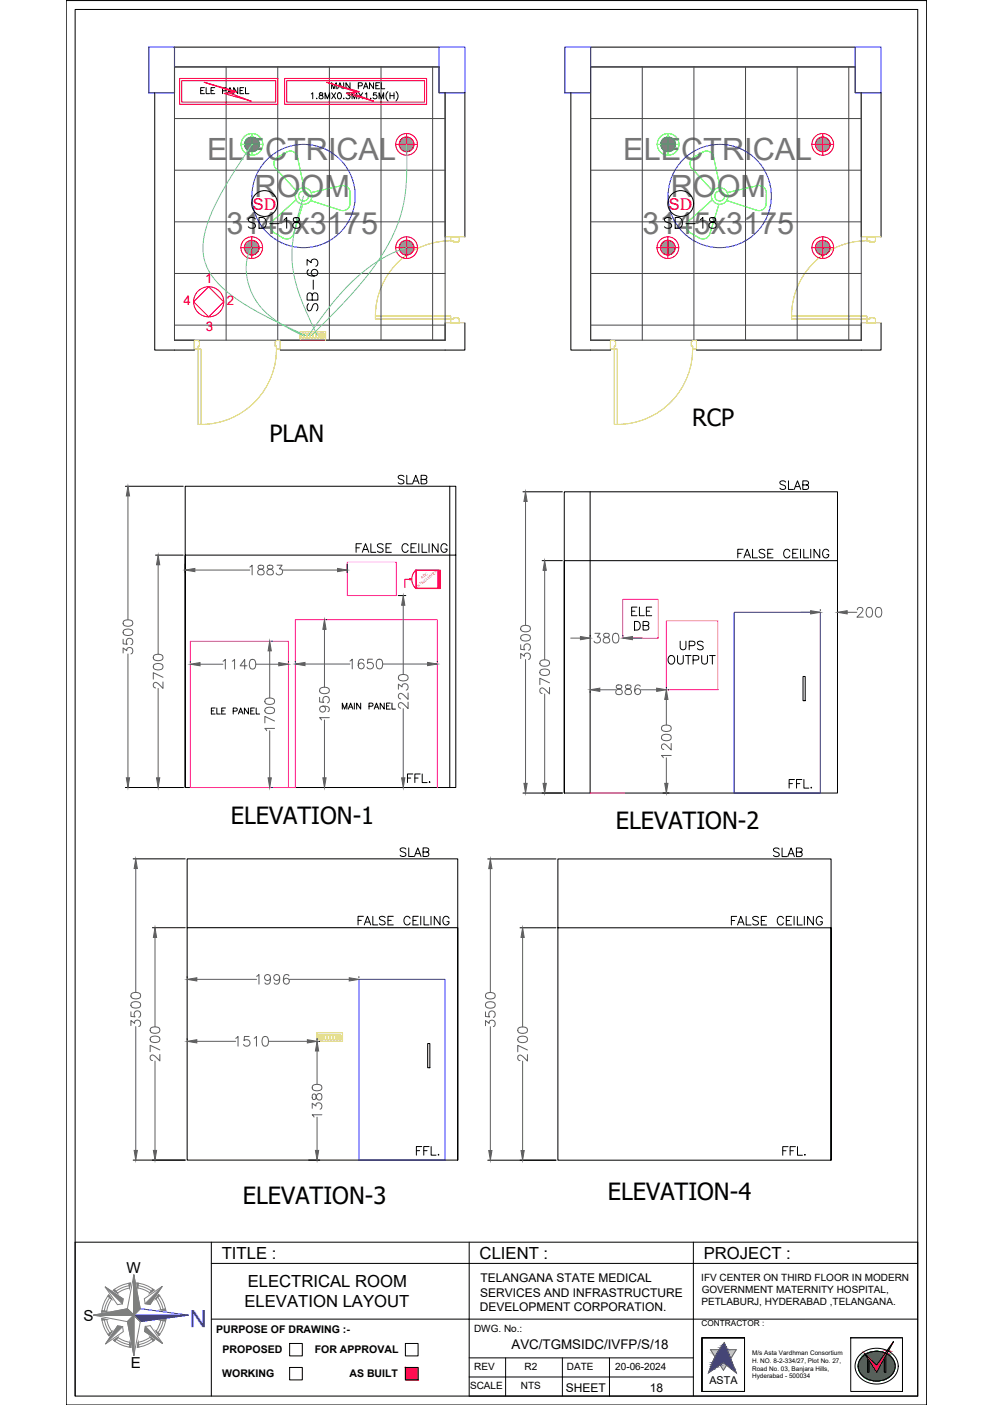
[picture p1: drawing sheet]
<svg xmlns="http://www.w3.org/2000/svg" width="297mm" height="420mm" viewBox="0 0 297 420" stroke-linecap="round" stroke-linejoin="round" font-family="sans-serif">
<defs><g id="words">
<g font-size="9.2" fill="#767676">
<text x="61.9" y="47.9">ELECTRICAL</text>
<text x="186.4" y="47.9">ELECTRICAL</text>
<text x="76.1" y="59">ROOM</text>
<text x="200.6" y="59">ROOM</text>
<text x="67.7" y="69.9">3145x3175</text>
<text x="192.2" y="69.9">3145x3175</text>
</g>
<g font-size="7.1">
<text x="207.1" y="127.3">RCP</text>
<text x="80.6" y="132.2">PLAN</text>
<text x="69" y="246.4">ELEVATION-1</text>
<text x="184.2" y="247.9">ELEVATION-2</text>
<text x="181.8" y="358.7">ELEVATION-4</text>
<text x="72.7" y="360">ELEVATION-3</text>
</g>
<text font-size="7.1" fill="#00f" x="61.9" y="391.8" transform="rotate(-180 61.9 391.8)">N</text>
<g font-size="6.6">
<text x="73" y="69.5">SD-18</text>
<text x="197.6" y="69.5">SD-18</text>
<text x="96" y="94.2" transform="rotate(-90 96 94.2)">SB-63</text>
</g>
<g font-size="6.2">
<text x="117.8" y="146.1">SLAB</text>
<text x="105.1" y="166.5">FALSE CEILING</text>
<text x="118.5" y="257.5">SLAB</text>
<text x="230" y="257.5">SLAB</text>
<text x="105.8" y="278">FALSE CEILING</text>
<text x="217.7" y="278">FALSE CEILING</text>
</g>
<g font-size="5.7">
<text x="232.1" y="147.5">SLAB</text>
<text x="219.4" y="167.9">FALSE CEILING</text>
</g>
<text font-size="5.7" fill="#5e5e5e" x="120.6" y="235.3">FFL.</text>
<g font-size="5">
<text x="66.3" y="376.5">TITLE :</text>
<text x="143.5" y="376.5">CLIENT :</text>
<text x="210.5" y="376.5">PROJECT :</text>
<text x="74.1" y="384.9">ELECTRICAL ROOM</text>
<text x="73.1" y="390.9">ELEVATION LAYOUT</text>
</g>
<g font-size="4.9">
<text x="58.9" y="29.3">ELE PANEL</text>
<text x="98.1" y="27.9">MAIN PANEL</text>
<text x="62.1" y="214.8">ELE PANEL</text>
</g>
<g font-size="4.9" fill="#f00">
<text x="75.6" y="62.7">SD</text>
<text x="200.1" y="62.7">SD</text>
</g>
<g font-size="4.5">
<text x="37.8" y="380.7">W</text>
<text x="24.9" y="395">S</text>
<text x="39.1" y="409.2">E</text>
</g>
<g font-size="4" fill="#f00">
<text x="61.4" y="84.8">1</text>
<text x="54.9" y="91.3">4</text>
<text x="67.9" y="91.4">2</text>
<text x="61.6" y="98.9">3</text>
</g>
<text font-size="4" x="153" y="403.5">AVC/TGMSIDC/IVFP/S/18</text>
<g font-size="3.6">
<text x="143.7" y="383.4">TELANGANA STATE MEDICAL</text>
<text x="143.7" y="387.7">SERVICES AND INFRASTRUCTURE</text>
<text x="143.5" y="392.1">DEVELOPMENT CORPORATION.</text>
<text x="169.2" y="416.1">SHEET</text>
<text x="194.4" y="416.1">18</text>
</g>
<g font-size="3.2">
<text x="64.7" y="398.6">PURPOSE OF DRAWING :-</text>
<text x="66.6" y="404.7">PROPOSED</text>
<text x="94.1" y="404.7">FOR APPROVAL</text>
<text x="66.5" y="411.6">WORKING</text>
<text x="104.5" y="411.6">AS BUILT</text>
<text x="212.2" y="413.8">ASTA</text>
</g>
<g font-size="3">
<text x="209.8" y="383.1">IFV CENTER ON THIRD FLOOR IN MODERN</text>
<text x="209.9" y="386.7">GOVERNMENT MATERNITY HOSPITAL,</text>
<text x="209.8" y="390.4">PETLABURJ, HYDERABAD ,TELANGANA.</text>
<text x="141.8" y="398.4">DWG. No.:</text>
<text x="141.8" y="409.7">REV</text>
<text x="156.9" y="409.7">R2</text>
<text x="169.6" y="409.7">DATE</text>
<text x="184" y="409.7">20-06-2024</text>
<text x="140.6" y="415.4">SCALE</text>
<text x="155.8" y="415.4">NTS</text>
</g>
<text font-size="2.5" x="209.9" y="396.6">CONTRACTOR :</text>
<g font-size="1.9">
<text x="225" y="407.6">H. NO. 8-2-334/27, Plot No. 27,</text>
<text x="225" y="405.3">M/s Asta Vardhman Consortium</text>
<text x="225" y="412.2">Hyderabad - 500034</text>
<text x="225" y="409.9">Road No. 03, Banjara Hills,</text>
</g>
<g font-size="1.2" fill="#f00">
<text x="126.3" y="173.1" transform="rotate(-39 126.3 173.1)">ABC</text>
<text x="124.9" y="175.8" transform="rotate(-39 124.9 175.8)">EXTINGUISHER</text>
</g>
</g></defs>
<!-- layer: walls -->
<g fill="none" stroke="#000" stroke-width=".3">
<path d="M52.2 14.1h79.1M176.7 14.1h79.1M52.2 20h79.1M52.2 27.7v74h5.9M133.1 27.7v43.1M139.1 27.7v43.1M176.7 20h79.1M176.7 27.7v74h5.9M257.6 27.7v43.1M263.6 27.7v43.1M133.1 96.6v5.1h-49.2M257.6 96.6v5.1h-49.3"/>
<path d="M52.2 104.7h5.9M83.9 104.7h49.2M176.7 104.7h5.9M208.3 104.7h49.3"/>
</g>
<!-- layer: col -->
<path d="M44.5 14.1h7.7v13.6h-7.7zM131.3 14.1h7.8v13.6h-7.8zM169 14.1h7.7v13.6h-7.7zM255.8 14.1h7.8v13.6h-7.8z" fill="none" stroke="#00f" stroke-width=".35"/>
<!-- layer: D.F -->
<path d="M58.1 101.7v3M83.9 101.7v3M182.6 101.7v3M208.3 101.7v3" fill="none" stroke="#767676" stroke-width=".3"/>
<!-- layer: DOOR -->
<g fill="none" stroke="#c8c92d" stroke-width=".3">
<path d="M134.8 70.8h2.6v1.2l-.4 .4h-1.3v-.4h-.9zM135.7 72a22.5 22.5 0 0 0-23.4 22.5M259.3 70.8h2.6v1.2l-.4 .4h-1.3v-.4h-.9zM260.2 72a22.5 22.5 0 0 0-23.4 22.5M112.3 94.5h22.5v.9h-22.5zM134.8 95.4h.9v-.4h1.3l.4 .4v1.2h-2.6zM236.8 94.5h22.5v.9h-22.5zM259.3 95.4h.9v-.4h1.3l.4 .4v1.2h-2.6zM58.1 101.8h1.2l.4 .4v1.3h-.4v.9h-1.2zM59.3 104.4h.9v22.5h-.9zM82.4 102l.3-.2h1.2v2.6h-1.2v-.9h-.4zM82.7 103.5a22.5 22.5 0 0 1-22.5 23.4"/>
<path d="M182.6 101.8h1.2l.2 .2 .1 1.5h-.3v.9h-1.2zM183.8 104.4h.9v22.5h-.9zM184.1 102.2h.1M207.2 103.5a22.5 22.5 0 0 1-22.5 23.4M207.2 101.9l1.1-.1v2.6h-1.1v-.9h-.4v-1.3l.4-.3"/>
</g>
<!-- layer: 0 -->
<path d="M133.1 70.8h6M257.6 70.8h6M133.1 96.6h6M257.6 96.6h6" fill="none" stroke="#dee26a" stroke-width=".3"/>
<!-- layer: ELE-LIGHTING WIRING -->
<g fill="none" stroke="#454545" stroke-width=".3">
<path d="M52.2 20h79.1v7.7h1.8v74h-80.9zM52.2 35.5h80.9M67.6 20v81.7M83.1 20v81.7M98.5 20v81.7M114 20v81.7M129.4 20v81.7M176.7 20h79.1v7.7h1.8v74h-80.9zM176.7 35.5h80.9M192.1 20v81.7M207.6 20v81.7M223 20v81.7"/>
<path d="M238.5 20v81.7M253.9 20v81.7M52.2 50.9h80.9M176.7 50.9h80.9M52.2 66.3h80.9M176.7 66.3h80.9M52.2 81.8h80.9M52.2 97.2h80.9M176.7 81.8h80.9M176.7 97.2h80.9"/>
</g>
<!-- layer: ELE-12W LED -->
<g fill="none" stroke="#f00" stroke-width=".3">
<path d="M121.6 39.9v6.5M246.1 39.9v6.5M118.4 43.2h6.5M242.9 43.2h6.5M72.1 74.1h6.4M75.3 70.8v6.5M118.4 74.1h6.5M121.6 70.8v6.5M196.5 74.1h6.5M199.8 70.8v6.5M242.9 74.1h6.5M246.1 70.8v6.5"/>
<circle cx="121.6" cy="43.2" r="2.2"/>
<circle cx="121.6" cy="43.2" r="3.2"/>
<circle cx="246.1" cy="43.2" r="2.2"/>
<circle cx="246.1" cy="43.2" r="3.2"/>
<circle cx="75.3" cy="74.1" r="2.2"/>
<circle cx="75.3" cy="74.1" r="3.2"/>
<circle cx="121.6" cy="74.1" r="2.2"/>
<circle cx="121.6" cy="74.1" r="3.2"/>
<circle cx="199.8" cy="74.1" r="2.2"/>
<circle cx="199.8" cy="74.1" r="3.2"/>
<circle cx="246.1" cy="74.1" r="2.2"/>
<circle cx="246.1" cy="74.1" r="3.2"/>
</g>
<g fill="none" stroke="#989898" stroke-width=".3">
<path d="M119.4 43.1l2.3 2.3M119.4 43.2l2.2 2.2M119.4 43.3l2.1 2.1M119.4 43l2.4 2.4M119.4 42.9l2.5 2.5M119.4 43.5l1.9 1.9M119.5 42.8l2.5 2.5M119.5 43.6l1.7 1.7M119.5 42.7l2.6 2.6M119.5 43.7l1.6 1.6M119.5 42.6l2.7 2.7M119.5 42.5l2.8 2.8"/>
<path d="M119.5 43.9l1.4 1.4M119.6 42.4l2.8 2.8M119.6 42.3l2.9 2.9M119.6 44.1l1.1 1.1M119.7 42.2l2.9 2.9M119.7 42.1l3 3M119.7 42l3.1 3.1M119.8 44.4l.6 .6M119.8 42l3 3M119.9 41.8l3.1 3.1-3.2-3M119.9 41.8l3.1 3.1M120 41.7l3.1 3.1"/>
<path d="M120 41.6l3.2 3.2M120.1 41.6l3.1 3.1M120.2 41.5l3.1 3.1M120.3 41.4l3.1 3.1M120.4 41.4l3 3M120.4 41.3l3.1 3.1M120.5 41.3l3 3M120.6 41.2l3 3M120.7 41.2l2.9 2.9M120.8 41.1l2.9 2.9M120.9 41.1l2.8 2.8M121 41.1l2.7 2.7"/>
<path d="M121.1 41l2.7 2.7M121.2 41l2.6 2.6M121.3 41l2.5 2.5M121.4 41l2.4 2.4M121.5 41l2.3 2.3M121.6 41l2.2 2.2M121.7 41l2.1 2.1M121.8 41l2 2M121.9 41l1.9 1.9M122.1 41l1.7 1.7M122.2 41.1l1.5 1.5M122.4 41.1l1.3 1.3"/>
<path d="M122.6 41.2l1 1M122.9 41.4l.5 .5M243.9 43.1l2.3 2.3M243.9 43.2l2.2 2.2M243.9 43l2.4 2.4M243.9 43.3l2.1 2.1M243.9 43.5l1.9 1.9M243.9 42.9l2.5 2.5M243.9 42.8l2.6 2.5M243.9 43.6l1.8 1.7M244 42.7l2.6 2.6M244 43.7l1.5 1.6"/>
<path d="M244 42.6l2.7 2.7M244 42.5l2.8 2.8M244 43.9l1.4 1.4M244 42.4l2.9 2.8M244.1 42.3l2.9 2.9M244.1 44.1l1.1 1.1M244.1 42.2l3 2.9M244.2 42.1l3 3M244.2 42l3.1 3.1M244.3 44.4l.6 .6M244.3 42l3 3M244.3 41.9l3.1 3.1"/>
<path d="M244.4 41.8l3.1 3.1M244.5 41.7l3.1 3.1M244.6 41.6l3.1 3.1-3.2-3.1M244.6 41.5l3.2 3.1M244.7 41.5l3.1 3.1M244.8 41.4l3.1 3.1M244.8 41.4l3.1 3M244.9 41.3l3.1 3.1M245 41.3l3 3M245.1 41.2l3 3M245.2 41.2l2.9 2.9M245.3 41.1l2.9 2.9"/>
<path d="M245.4 41.1l2.8 2.8M245.5 41.1l2.7 2.7M245.6 41l2.6 2.7M245.6 41l2.7 2.6M245.7 41l2.6 2.5M245.8 41l2.5 2.4M246 41l2.3 2.3M246.1 41l2.2 2.2M246.2 41l2.1 2.1M246.3 41l2 2M246.4 41l1.9 1.9M246.6 41l1.7 1.7"/>
<path d="M246.7 41.1l1.5 1.5M246.9 41.1l1.3 1.3M247.1 41.2l1 1M247.4 41.4l.5 .5M73.1 74l2.3 2.3M73.1 74.1l2.2 2.2M73.1 73.9l2.4 2.4M73.1 74.2l2 2.1M73.1 74.3l1.9 1.9M73.1 73.8l2.5 2.4M73.1 73.7l2.6 2.5M73.1 74.5l1.8 1.7"/>
<path d="M73.1 73.6l2.7 2.6M73.2 74.6l1.5 1.6M73.2 73.5l2.7 2.7M73.2 73.4l2.8 2.8M73.2 74.8l1.4 1.3M73.2 73.3l2.9 2.8M73.3 73.2l2.8 2.9M73.3 73.1l2.9 3M73.3 75l1.1 1.1M73.3 73.1l3 2.9M73.4 73l3 3M73.4 72.9l3 3"/>
<path d="M73.4 75.3l.7 .6M73.5 72.8l3 3.1M73.5 72.8l3.1 3.1M73.6 72.7l3 3.1M73.6 72.6l3.1 3.2M73.7 72.5l3.1 3.1-3.1-3M73.8 72.5l3.1 3.1M73.8 72.4l3.2 3.1M73.9 72.4l3.1 3.1M74 72.3l3.1 3.1M74 72.3l3.1 3M74.1 72.2l3 3.1"/>
<path d="M74.2 72.2l3 3M74.2 72.1l3 3M74.3 72.1l3 2.9M74.4 72.1l2.9 2.9M74.5 72l2.8 2.9M74.6 72l2.8 2.8M74.6 72l2.8 2.7M74.7 71.9l2.7 2.7M74.8 71.9l2.7 2.6M74.9 71.9l2.6 2.5M75 71.9l2.5 2.4M75.1 71.9l2.4 2.3"/>
<path d="M75.2 71.9l2.3 2.2M75.4 71.9l2.1 2.1M75.5 71.9l2 2M75.6 71.9l1.9 1.8M75.8 71.9l1.7 1.7M75.9 71.9l1.5 1.5M76.1 72l1.3 1.3M76.3 72.1l1 1M76.6 72.3l.5 .5M119.4 74l2.3 2.3M119.4 74.1l2.2 2.2M119.4 74.2l2.1 2.1"/>
<path d="M119.4 73.9l2.4 2.4M119.4 73.8l2.5 2.4M119.4 74.3l1.9 1.9M119.5 73.7l2.5 2.5M119.5 74.5l1.7 1.7M119.5 73.6l2.6 2.6M119.5 74.6l1.6 1.6M119.5 73.5l2.7 2.7M119.5 73.4l2.8 2.8M119.5 74.8l1.4 1.3M119.6 73.3l2.8 2.8M119.6 73.2l2.9 2.9"/>
<path d="M119.6 73.1l2.9 3M119.6 75l1.1 1.1M119.7 73.1l2.9 2.9M119.7 73l3 3M119.7 72.9l3.1 3M119.8 75.3l.6 .6M119.8 72.8l3 3.1M119.9 72.7l3.1 3.1-3.2-3M119.9 72.6l3.1 3.2M120 72.6l3.1 3.1M120 72.5l3.2 3.1M120.1 72.5l3.1 3.1"/>
<path d="M120.2 72.4l3.1 3.1M120.3 72.3l3.1 3.1M120.4 72.3l3 3M120.4 72.2l3.1 3.1M120.5 72.2l3 3M120.6 72.1l3 3M120.6 72.1l3 2.9M120.7 72.1l2.9 2.9M120.8 72l2.9 2.9M120.9 72l2.8 2.8M121 72l2.7 2.7M121.1 71.9l2.7 2.7"/>
<path d="M121.2 71.9l2.6 2.6M121.3 71.9l2.5 2.5M121.4 71.9l2.4 2.4M121.5 71.9l2.3 2.3M121.6 71.9l2.2 2.2M121.7 71.9l2.1 2.1M121.8 71.9l2 2M121.9 71.9l1.9 1.8M122.1 71.9l1.7 1.7M122.2 71.9l1.5 1.5M122.4 72l1.3 1.3M122.6 72.1l1 1"/>
<path d="M122.9 72.3l.5 .5M197.6 74l2.3 2.3M197.6 74.1l2.1 2.2M197.6 73.9l2.4 2.4M197.6 74.2l2 2.1M197.6 73.8l2.5 2.4M197.6 74.3l1.9 1.9M197.6 73.7l2.6 2.5M197.6 74.5l1.8 1.7M197.6 73.6l2.7 2.6M197.7 73.5l2.7 2.7M197.7 74.6l1.5 1.6"/>
<path d="M197.7 73.4l2.8 2.8M197.7 74.8l1.3 1.3M197.7 73.3l2.8 2.8M197.7 73.2l2.9 2.9M197.8 73.1l2.9 3M197.8 75l1.1 1.1M197.8 73.1l3 2.9M197.9 73l3 3M197.9 72.9l3 3M197.9 75.3l.7 .6M197.9 72.8l3.1 3.1M198 72.8l3.1 3.1"/>
<path d="M198 72.7l3.1 3.1M198.1 72.6l3.1 3.2M198.1 72.6l3.2 3.1M198.2 72.5l3.1 3.1M198.3 72.5l3.1 3.1M198.3 72.4l3.1 3.1M198.4 72.4l3.1 3.1M198.4 72.3l3.1 3.1M198.7 72.2l3 3M198.7 72.1l3 3M198.8 72.1l3 2.9M198.9 72.1l2.9 2.9"/>
<path d="M199 72l2.8 2.9M199.1 72l2.8 2.8M199.1 72l2.8 2.7M199.2 71.9l2.7 2.7M199.3 71.9l2.6 2.6M199.4 71.9l2.6 2.5M199.5 71.9l2.5 2.4M199.6 71.9l2.4 2.3M199.7 71.9l2.3 2.2M199.9 71.9l2.1 2.1M200 71.9l2 2M200.1 71.9l1.9 1.8"/>
<path d="M200.2 71.9l1.7 1.7M200.4 71.9l1.5 1.5M200.6 72l1.2 1.3M200.8 72.1l1 1M201.1 72.3l.5 .5M201.6 75.3l-3-3.1 3 3.1M243.9 74l2.3 2.3M243.9 74.1l2.2 2.2M243.9 73.9l2.4 2.4M243.9 74.2l2.1 2.1M243.9 74.3l1.9 1.9M243.9 73.8l2.5 2.4"/>
<path d="M243.9 73.7l2.6 2.5M243.9 74.5l1.8 1.7M244 73.6l2.6 2.6M244 74.6l1.5 1.6M244 73.5l2.7 2.7M244 73.4l2.8 2.8M244 74.8l1.4 1.3M244 73.3l2.9 2.8M244.1 73.2l2.9 2.9M244.1 73.1l2.9 3M244.1 75l1.1 1.1M244.1 73.1l3 2.9"/>
<path d="M244.2 73l3 3M244.2 72.9l3.1 3M244.3 75.3l.6 .6M244.3 72.8l3 3.1M244.3 72.8l3.1 3.1M244.4 72.7l3.1 3.1M244.4 72.6l3.1 3.2M244.5 72.6l3.1 3.1M244.5 72.5l3.1 3.1M244.6 72.5l3.1 3.1M244.6 72.4l3.2 3.1M244.7 72.4l3.1 3.1"/>
<path d="M244.8 72.3l3.1 3.1M244.8 72.3l3.1 3M244.9 72.2l3.1 3.1M245 72.2l3 3M245.1 72.1l3 3M245.1 72.1l3 2.9M245.2 72.1l2.9 2.9M245.3 72l2.9 2.9M245.4 72l2.8 2.8M245.5 72l2.7 2.7M245.6 71.9l2.6 2.7M245.6 71.9l2.7 2.6"/>
<path d="M245.7 71.9l2.6 2.5M245.8 71.9l2.5 2.4M246 71.9l2.3 2.3M246.1 71.9l2.2 2.2M246.2 71.9l2.1 2.1M246.3 71.9l2 2M246.4 71.9l1.9 1.8M246.6 71.9l1.7 1.7M246.7 71.9l1.5 1.5M246.9 72l1.3 1.3M247.1 72.1l1 1M247.4 72.3l.5 .5"/>
</g>
<!-- layer: ELE-12W UPS LIGHT -->
<g fill="none" stroke="#0f0" stroke-width=".3">
<path d="M75.4 39.9v6.5M199.9 39.9v6.5M72.1 43.2h6.5M196.6 43.2h6.5"/>
<circle cx="75.4" cy="43.2" r="2.2"/>
<circle cx="75.4" cy="43.2" r="3.2"/>
<circle cx="199.9" cy="43.2" r="2.2"/>
<circle cx="199.9" cy="43.2" r="3.2"/>
</g>
<g fill="none" stroke="#808080" stroke-width=".3">
<path d="M73.2 43.2l2.1 2.2M73.2 43.1l2.2 2.3M73.2 43.3l2 2.1M73.2 43l2.4 2.4M73.2 42.9l2.5 2.5M73.2 43.5l1.9 1.9M73.2 42.8l2.6 2.5M73.2 43.6l1.7 1.7M73.2 42.7l2.7 2.6M73.2 43.7l1.6 1.6M73.2 42.6l2.7 2.7M73.3 42.5l2.7 2.8"/>
<path d="M73.3 43.9l1.3 1.4M73.3 42.4l2.8 2.8M73.3 42.3l2.9 2.9M73.4 42.3l2.9 2.9M73.4 44.1l1 1.1M73.4 42.2l3 2.9M73.4 42.1l3 3M73.5 42l3 3.1M73.5 44.4l.7 .6M73.5 42l3.1 3M73.6 41.9l3 3.1M73.6 41.8l3.1 3.1"/>
<path d="M73.7 41.8l3.1 3.1M73.7 41.7l3.1 3.1M73.8 41.6l3.1 3.2M73.8 41.6l3.2 3.1M73.9 41.5l3.1 3.1M74 41.5l3.1 3.1M74 41.4l3.1 3.1M74.1 41.4l3.1 3M74.2 41.3l3 3.1M74.2 41.3l3.1 3M74.3 41.2l3 3M74.4 41.2l2.9 3"/>
<path d="M74.5 41.2l2.9 2.9M74.5 41.1l2.9 2.9M74.6 41.1l2.8 2.8M74.7 41.1l2.8 2.7M74.8 41l2.7 2.7M74.9 41l2.6 2.6M75 41l2.5 2.5M75.1 41l2.5 2.4M75.2 41l2.4 2.3M75.3 41l2.3 2.2M75.4 41l2.2 2.1M75.6 41l2 2"/>
<path d="M75.7 41l1.8 1.9M75.8 41l1.7 1.7M76 41.1l1.5 1.5M76.2 41.1l1.2 1.3M76.4 41.2l.9 1M76.7 41.4l.4 .5M197.6 43.1l2.3 2.3M197.6 43.2l2.2 2.2M197.6 43.3l2.1 2.1M197.7 43l2.3 2.4M197.7 42.9l2.4 2.5M197.7 43.5l1.9 1.9"/>
<path d="M197.7 42.8l2.5 2.5M197.7 43.6l1.7 1.7M197.7 42.7l2.6 2.6M197.7 43.7l1.6 1.6M197.7 42.6l2.7 2.7M197.7 42.5l2.8 2.8M197.8 43.9l1.3 1.4M197.8 42.4l2.8 2.8M197.8 42.3l2.9 2.9M197.8 42.3l3 2.9M197.9 44.1l1 1.1M197.9 42.2l3 2.9"/>
<path d="M197.9 42.1l3 3M198 42l3 3.1M198 44.4l.7 .6M198 42l3.1 3M198.1 41.8l3.1 3.1-3.1-3M198.2 41.8l3.1 3.1M198.2 41.7l3.1 3.1M198.3 41.6l3.1 3.2M198.3 41.6l3.1 3.1M198.4 41.5l3.1 3.1M198.4 41.5l3.2 3.1M198.5 41.4l3.1 3.1"/>
<path d="M198.6 41.4l3.1 3M198.6 41.3l3.1 3.1M198.7 41.3l3 3M198.8 41.2l3 3M198.9 41.2l2.9 3M199 41.2l2.9 2.9M199 41.1l2.9 2.9M199.1 41.1l2.8 2.8M199.2 41.1l2.8 2.7M199.3 41l2.7 2.7M199.4 41l2.6 2.6M199.5 41l2.5 2.5"/>
<path d="M199.6 41l2.4 2.4M199.7 41l2.3 2.3M199.8 41l2.3 2.2M199.9 41l2.2 2.1M200 41l2 2M200.2 41l1.8 1.9M200.3 41l1.7 1.7M200.5 41.1l1.5 1.5M200.6 41.1l1.3 1.3M200.8 41.2l1 1M201.1 41.4l.5 .5"/>
</g>
<!-- layer: ELE-1200MM CEILINGFAN -->
<g fill="none" stroke="#0f0" stroke-width=".3">
<path d="M88.6 59.8l-7 6.3M90.9 56.1l-1.9-9.2a2.16 2.16 0 0 0-3.2-1.4l-2.8 1.5a2.16 2.16 0 0 0-.5 3.4l6.3 6.8M93.1 57.6l9-2.1a2.16 2.16 0 0 1 2.6 2.2v3.2a2.16 2.16 0 0 1-2.8 2l-9-2.9M207 50.4l6.3 6.8M207 50.4a2.16 2.16 0 0 1 .5-3.4l2.8-1.5a2.17 2.17 0 0 1 3.2 1.4l1.9 9.2M213.1 59.8l-7 6.3M217.6 57.6l9-2.1a2.16 2.16 0 0 1 2.6 2.2v3.2a2.16 2.16 0 0 1-2.8 2l-9-2.9M90.6 61.1l-2.8 8.9M215.1 61.1l-2.8 8.9"/>
<circle cx="90.8" cy="58.6" r="1.48"/>
<circle cx="90.8" cy="58.6" r="2.49"/>
<circle cx="215.3" cy="58.6" r="1.48"/>
<circle cx="215.3" cy="58.6" r="2.49"/>
</g>
<g fill="none" stroke="#00f" stroke-width=".3">
<circle cx="90.8" cy="58.6" r="15.4"/>
<circle cx="215.3" cy="58.6" r="15.4"/>
</g>
<!-- layer: ELE-4M RAW P.SB -->
<g fill="none" stroke="#ffbf00" stroke-width=".3">
<path d="M89.8 99.2h7.6v2.5h-7.6zM90.2 99.7h.7v1.3h-.7zM91.1 99.7h.7v1.3h-.7zM91.9 99.7h.7v1.3h-.7zM92.8 99.7h.7v1.3h-.7zM93.7 99.7h.7v1.3h-.7zM94.6 99.7h.7v1.3h-.7zM95.5 99.7h1.5v1.3h-1.5zM96 100.5h.4M96.2 100.3l-.2 .1M96.2 100.1l.1 .2v-.2M96.3 100.3l.2 .1"/>
<path d="M94.8 308.8h7.7v2.6h-7.7zM95.2 309.5h1.5v1.4h-1.5zM95.8 310l.1 .2-.1-.1M96 310.3l-.1 .2M96 310.3v.2M96.2 310.1l-.2 .1M96.2 310.2h-.2M97 309.5h.6v1.4h-.6zM97.9 309.5h.6v1.4h-.6zM98.7 309.5h.7v1.4h-.7zM99.6 309.5h.7v1.4h-.7zM100.5 309.5h.6v1.4h-.6z"/>
<path d="M101.4 309.5h.6v1.4h-.6z"/>
<circle cx="96.3" cy="100.3" r=".49"/>
<circle cx="96.3" cy="100.3" r=".04"/>
<circle cx="96" cy="310.2" r=".49"/>
<circle cx="96" cy="310.2" r=".04"/>
</g>
<!-- layer: ELE-LIGHTING WIRING -->
<path d="M75.4 43.2a175.1 175.1 0 0 0-9.8 15.8 31.2 31.2 0 0 0-4.8 16.7 18.1 18.1 0 0 0 8 12.2l4.9 3.5a138.5 138.5 0 0 0 15.2 7.7l2.5 1.2M90.8 58.6l-.8 2.7a43.9 43.9 0 0 0-2.4 19.2 58.9 58.9 0 0 0 6.1 17.3l1.2 2.5M121.6 43.2a67.8 67.8 0 0 1-1.1 18.9l-.4 1.4a55.9 55.9 0 0 1-12.6 21.9l-5.8 6.4-8.5 8.5M75.4 73.8l-1.1 2.4a18.1 18.1 0 0 0 8.7 20l7.5 4.1M121.8 74a47.4 47.4 0 0 0-22.1 16.3l-7.4 10" fill="none" stroke="#63d7b6" stroke-width=".3"/>
<!-- layer: FA-BELOW SMOKE DERECTOR -->
<g fill="none" stroke="#000" stroke-width=".3">
<circle cx="79.1" cy="60.9" r="3.9"/>
<circle cx="203.6" cy="60.9" r="3.9"/>
</g>
<!-- layer: EQP ASBUILT -->
<g fill="none" stroke="#000" stroke-width=".3">
<path d="M46.3 27.7v77h5.9M170.8 27.7v77h5.9M139.1 96.6v8.1h-6M263.6 96.6v8.1h-6M37.5 145.4h17.3M134.5 145.4v90.1M156.4 147.1h11.8M176.5 147.1v90.1M46.5 166h8.3M55.4 168.6v2.6M103.9 168.6v2.6M119.1 178.1h2.3"/>
<path d="M136.3 166h-80.9v69.5h80.9v-90.1h-80.9v90.1M162.2 167.7h6M250.5 167.7h-81.7v69.5h81.7v-90.1h-81.7v90.1M56.9 197.9v.2M81.3 191.7h.1M86.3 197.9v.2M88.3 197.8v.2M97.6 185.3h.2M130.8 197.8v.2M186.3 190.1v.2M245.4 182.3v.2M250.5 182.3v.2"/>
<path d="M199.3 205.5v.2M199.9 206.3h.2M37.5 235.5h17.3M81.3 235.5h.1M97.6 235.5h.2M156.4 237.2h11.8M198.3 237.2h1.8M39.8 256.8h15.6M145.9 256.9h20.4M45.6 277.4h9.8M56 277.4h80.9v69.5h-80.9v-90.1h80.9v90.1M155.6 277.5h10.7"/>
<path d="M166.9 277.5h81.7v69.4h-81.7v-90h81.7v90M56 292.1v.2M107.4 292.1v.2M56 310.6v.2M94.8 310.6v.2M95.4 311.4h.2M39.8 346.9h15.6M92.3 346.9h3.3M145.9 346.9h20.4"/>
</g>
<path d="M103.9 168.1h14.6v10h-14.6zM186.3 179.2h10.6v11.6h-10.6zM56.9 191.7h29.4v43.8h-29.4zM199.3 185.7h15.5v20.6h-15.5zM86.3 235.5h2v-50.2h42.5v50.2M176.5 237.2h10.3" fill="none" stroke="#f0f" stroke-width=".3"/>
<!-- layer: TEXT -->
<g fill="none" stroke="#000" stroke-width=".3">
<path d="M93.1 28.1l.4-.4v1.8M94.7 29.4v.1zM95.6 27.8v.5l.8 .3 .2 .3a.6 .6 0 0 1-.6 .7 .6 .6 0 0 1-.6-.7l1.2-.7-.1-.4zM116.1 27.4a1.85 1.85 0 0 0 0 2.7M116.7 28.6h1.2M117.9 27.7v1.8M118.5 27.4a1.86 1.86 0 0 1 0 2.7M102.4 212.1v-1.8l.7 1.8 .7-1.8v1.8M104.2 212.1l.7-1.8 .7 1.8M104.5 211.5h.8M106 210.3v1.8M107.9 210.3v1.8l-1.2-1.8v1.8"/>
<path d="M110.4 211.2l1-.1 .1-.7-1.1-.1v1.8M111.9 212.1l.7-1.8 .7 1.8M112.2 211.5h.8M114.9 210.3v1.8l-1.2-1.8v1.8M115.6 211.1h.7M116.7 210.3h-1.1v1.8h1.1M117.3 210.3v1.8h1"/>
</g>
<!-- layer: FIRE EXTINGUISHER -->
<path d="M122.5 173.1h.4v.3h-.4zM122.5 173.2h-1.4v2.5M122.9 173.2h.3M124.4 170.5a3.7 3.7 0 0 0 0 5.5M124.4 170.5h6.7v5.5h-6.7zM124.5 170.6h6.5v5.3h-6.5zM131.1 170.5h.6v5.5h-.6zM131.3 170.6h.3v5.3h-.3z" fill="none" stroke="#f00" stroke-width=".3"/>
<!-- layer: EQP ASBUILT -->
<path d="M219.6 183.1h25.8v54.1h-25.8zM107.4 292.9h25.7v54h-25.7z" fill="none" stroke="#00f" stroke-width=".3"/>
<!-- layer: ELE-SOCKET NMBERING -->
<g fill="none" stroke="#000" stroke-width=".3">
<path d="M188.9 182.8h1M189.8 185.8h.9a1.38 1.38 0 0 1 .9 1.3 1.38 1.38 0 0 1-.9 1.3h-.9zM190.5 181.6h-1.6v2.5h1.6M191.3 181.6v2.5h1.4M192.4 187.1l1.4-.2 .3-.3-.1-.5-.5-.3h-1.1v2.6h1.1a.68 .68 0 0 0 .6-.7 .68 .68 0 0 0-.6-.6M193.4 182.8h.9M195 181.6h-1.6v2.5h1.6M200.1 196.4a.95 .95 0 0 1 1.1-.3 .95 .95 0 0 1 .6 .9v.6a.98 .98 0 0 1-1 1 .98 .98 0 0 1-.9-1zM202.7 196v1.9a.87 .87 0 0 0 .8 .7 .87 .87 0 0 0 .9-.7v-1.9M203.5 191.7v1.9a.87 .87 0 0 0 .8 .7 .87 .87 0 0 0 .9-.7v-1.9M205 196h1.7M205.9 196v2.6"/>
<path d="M206.2 193.1h1.1a.68 .68 0 0 0 .6-.7 .68 .68 0 0 0-.6-.7h-1.1v2.6M207.3 197.4h1.1a.67 .67 0 0 0 .7-.7 .67 .67 0 0 0-.7-.7h-1.1v2.6M209.9 196v1.9a.87 .87 0 0 0 .9 .7 .87 .87 0 0 0 .8-.7v-1.9M210.3 192.1a.97 .97 0 0 0-.9-.4 .97 .97 0 0 0-.8 .7l.3 .3 1.2 .5 .2 .8a1.14 1.14 0 0 1-1.7 0M212.2 196h1.7M213.1 196v2.6M236.1 234.3h.9M237.7 233.1h-1.6v2.6M238.3 234.3h1M239.9 233.1h-1.6v2.6M240.5 233.1v2.6h1.4M242.7 235.4v.3z"/>
<path d="M124.6 344.1h.9M126.1 342.9h-1.5v2.6M126.8 344.1h.9M128.4 342.9h-1.6v2.6M129 342.9v2.6h1.4M131.1 345.3h.2zM234.1 344.1h1M235.7 342.9h-1.6v2.6M236.4 344.1h.9M237.9 342.9h-1.5v2.6M238.6 342.9v2.6h1.4M240.6 345.4h.3z"/>
</g>
<!-- layer: EQP ASBUILT -->
<g fill="none" stroke="#5e5e5e" stroke-width=".3">
<path d="M38.3 148.3v37M157.2 150v37M47.3 168.9v26.7M58.3 170.5h16.4M74.7 169.6l.7-.6v2.9M77.4 169.2a.59 .59 0 0 0 .2 .9 1.04 1.04 0 0 1 1.2 .4 1.04 1.04 0 0 1-.1 1.3 1.16 1.16 0 0 1-1.6-.4 1.13 1.13 0 0 1 1.4-1.3 .59 .59 0 0 0 .2-.9zM80.1 169.2a.59 .59 0 0 0 .3 .9 1.04 1.04 0 0 1 1.2 .4 1.04 1.04 0 0 1-.1 1.3 1.16 1.16 0 0 1-1.7-.4 1.13 1.13 0 0 1 1.4-1.3 .59 .59 0 0 0 .3-.9zM82.9 169h1.5l-.8 1.1a.96 .96 0 0 1 .7 1.6 .96 .96 0 0 1-1.7-.3M84.5 170.5h16.5M162.9 170.6v26.7M36.8 195.3v-1.5l1.1 .8a.96 .96 0 0 1 1.6-.7 .96 .96 0 0 1-.3 1.7M36.8 191.1v1.4l1.3 .2a1.02 1.02 0 0 1-.1-1.6 1.02 1.02 0 0 1 1.6 .2 1.02 1.02 0 0 1-.4 1.5"/>
<path d="M37 188.5a2.24 2.24 0 0 1 2.6 0 .94 .94 0 0 1-.4 1.4 2.4 2.4 0 0 1-2.2-.3zM37 185.8a2.24 2.24 0 0 1 2.6 0 .94 .94 0 0 1-.4 1.3 1.46 1.46 0 0 1-2.4-.9zM38.3 195.6v37M46 198.8a2.24 2.24 0 0 1 2.6 0 .94 .94 0 0 1-.4 1.4 2.4 2.4 0 0 1-2.2-.3zM46 196.1a1.84 1.84 0 0 1 2.8 .4v.3a1.56 1.56 0 0 1-2.4 .6 .94 .94 0 0 1-.4-1.3zM59.8 198.6h6.9M66.7 197.7l.7-.5v2.9M69.5 197.7l.7-.5v2.9M73.9 199.1h-2.1l1.4-1.9v2.9M75 197.3a.94 .94 0 0 1 1.4 .4 2.4 2.4 0 0 1-.3 2.2 .94 .94 0 0 1-1.4-.4 2.4 2.4 0 0 1 .3-2.2zM76.5 198.6h6.9M80.7 194.6v14.1"/>
<path d="M91.2 198.6h13.5M97.1 188.2v17.3M104.7 197.7l.7-.6v2.9M108.8 197.5a.83 .83 0 0 0-.8-.4 .83 .83 0 0 0-.7 .6 1.69 1.69 0 0 0 .7 2.3 .9 .9 0 0 0 1-.8 .9 .9 0 0 0-.9-1 .9 .9 0 0 0-.9 .9M111.4 197.1h-1.3l-.2 1.3a1.02 1.02 0 0 1 1.6-.1 1.02 1.02 0 0 1-.2 1.6 1.02 1.02 0 0 1-1.5-.4M113 197.3a.94 .94 0 0 1 1.3 .4 2.4 2.4 0 0 1-.2 2.2 .94 .94 0 0 1-1.4-.4 2.36 2.36 0 0 1 .3-2.2zM114.5 198.6h13.4M120.6 181v20.7M155.8 196.9v-1.5l1.1 .9a.96 .96 0 0 1 1.5-.8 .96 .96 0 0 1-.3 1.7M155.8 192.8v1.4l1.2 .1a1.02 1.02 0 0 1 0-1.5 1.02 1.02 0 0 1 1.5 .2 1.02 1.02 0 0 1-.4 1.5M155.9 190.2a1.84 1.84 0 0 1 2.8 .4v.3a1.56 1.56 0 0 1-2.4 .7 .94 .94 0 0 1-.4-1.4zM155.9 187.4a2.24 2.24 0 0 1 2.6 0 .94 .94 0 0 1-.4 1.4 2.4 2.4 0 0 1-2.2-.3z"/>
<path d="M157.2 197.2v37.1M161.6 197.7a2.24 2.24 0 0 1 2.6 0 .94 .94 0 0 1-.4 1.4 2.38 2.38 0 0 1-2.2-.3zM170.7 190.8h2.9M178 189.4h1.5l-.8 1.1a.97 .97 0 0 1 .7 1.5 .97 .97 0 0 1-1.7-.3M180.7 189.5a.58 .58 0 0 0 .3 1 1.04 1.04 0 0 1 1.2 .4 1.04 1.04 0 0 1-.1 1.2 1.18 1.18 0 0 1-1.7-.4 1.14 1.14 0 0 1 1.4-1.2 .58 .58 0 0 0 .3-1zM183.6 189.5a.94 .94 0 0 1 1.4 .4 2.4 2.4 0 0 1-.3 2.2 .94 .94 0 0 1-1.4-.4 2.36 2.36 0 0 1 .3-2.2zM189.2 190.8h2.9M239.6 183.1h2.9M253.4 183.1h2.9M256.5 182.4l.1-.5 .4-.2h.6l.4 .2a.89 .89 0 0 1-.3 1.3l-1.4 1.4h2M259.5 181.8a.94 .94 0 0 1 1.4 .4 2.39 2.39 0 0 1-.3 2.2 .93 .93 0 0 1-1.4-.4 2.4 2.4 0 0 1 .3-2.2zM262.2 181.8a.94 .94 0 0 1 1.4 .4 1.87 1.87 0 0 1-.7 2.4h-.2a1.86 1.86 0 0 1-.5-2.8z"/>
<path d="M47.3 205.9v26.7M48.8 203.9v2l-1.4-1.4a.87 .87 0 0 0-1.4-.2l-.1 .9 .2 .4 .5 .1M48.8 202.5l-2.9-1.3v1.9M79.4 211.9a2.24 2.24 0 0 1 2.6 0 .94 .94 0 0 1-.4 1.4 1.87 1.87 0 0 1-2.4-.7zM79.4 209.1a2.24 2.24 0 0 1 2.6 0 .94 .94 0 0 1-.4 1.4 1.87 1.87 0 0 1-2.4-.7zM80.7 218.5v14.1M82.1 217.8h-2.9l.6 .7M82.1 215.6l-2.9-1.4v2M95.6 208.5v1.4l1.3 .2a1.02 1.02 0 0 1-.1-1.6 1.02 1.02 0 0 1 1.6 .2 1.02 1.02 0 0 1-.4 1.5M95.7 205.9a2.23 2.23 0 0 1 2.7 0 .94 .94 0 0 1-.4 1.4 2.4 2.4 0 0 1-2.3-.3zM96.6 211.2a.9 .9 0 0 1 .7 1.2 .9 .9 0 0 1-1.4 .4 .9 .9 0 0 1 .1-1.5 2.62 2.62 0 0 1 2.4 .3 .85 .85 0 0 1-.3 1.2M97.1 215.3v17.3"/>
<path d="M98.5 214.6h-2.9l.6 .7M119.2 206.1v-1.5l1.1 .8a.96 .96 0 0 1 1.5-.7 .96 .96 0 0 1-.3 1.7M119.3 202.1a2.23 2.23 0 0 1 2.6 0 .94 .94 0 0 1-.4 1.4 2.4 2.4 0 0 1-2.2-.3zM120.6 211.9v20.7M122.1 210v1.9l-1.4-1.4a.87 .87 0 0 0-1.4-.1l-.1 .8 .3 .4 .4 .2M122.1 207.2v1.9l-1.4-1.3a.87 .87 0 0 0-1.4-.2l-.1 .9 .7 .5M161.6 200.5a2.24 2.24 0 0 1 2.6 0 .94 .94 0 0 1-.4 1.4 2.4 2.4 0 0 1-2.2-.3zM162.9 207.5v26.8M164.4 205.6v1.9l-1.4-1.4a.89 .89 0 0 0-1.2-.2l-.3 .4v.5l.3 .4 .4 .2M164.4 204.2l-2.9-1.4v2M179.4 206.3h4.8M184.5 205a.58 .58 0 0 0 .3 .9 1.07 1.07 0 0 1 1.1 .4 1.07 1.07 0 0 1 .1 1.1 1.03 1.03 0 0 1-1.1 .3 1.03 1.03 0 0 1-.7-.9 1.69 1.69 0 0 1 1.7-1l.1-.6a1.1 1.1 0 0 0-1.5-.2z"/>
<path d="M187.2 205a.58 .58 0 0 0 .3 .9 1.07 1.07 0 0 1 1.1 .4 1.07 1.07 0 0 1 .2 1.1 1.03 1.03 0 0 1-1.2 .3 1.03 1.03 0 0 1-.6-.9 1.69 1.69 0 0 1 1.6-1l.2-.6a1.1 1.1 0 0 0-1.6-.2zM191.5 205.2a.83 .83 0 0 0-.8-.4 .83 .83 0 0 0-.7 .6 1.69 1.69 0 0 0 .7 2.3 .9 .9 0 0 0 .9-.8 .9 .9 0 0 0-.8-1 .9 .9 0 0 0-.9 .9M191.7 206.3h4.7M198 220a2.24 2.24 0 0 1 2.6 0 .94 .94 0 0 1-.4 1.4 1.87 1.87 0 0 1-2.3-.7zM198 217.2a2.24 2.24 0 0 1 2.6 0 .94 .94 0 0 1-.4 1.4 2.39 2.39 0 0 1-2.2-.3zM199.3 209.2v7.6M199.3 226.6v7.7M200.8 225.9h-2.9l.5 .7M200.8 222.3v2l-1.4-1.4a.89 .89 0 0 0-1.2-.3l-.3 .4v.6l.7 .5M40.6 259.7v37.1M146.7 259.8v37M39.3 299.9a2.24 2.24 0 0 1 2.6 0 .94 .94 0 0 1-.4 1.4 2.4 2.4 0 0 1-2.2-.2z"/>
<path d="M39.3 297.2a2.24 2.24 0 0 1 2.6 0 .94 .94 0 0 1-.4 1.4 2.4 2.4 0 0 1-2.2-.3zM46.4 280.3v26.8M58.9 292.9h17.9M76.8 292l.7-.6v2.9M80.9 292.4a.9 .9 0 0 1-1.2 .8 .9 .9 0 0 1-.4-1.5 .9 .9 0 0 1 1.5 .1 2.61 2.61 0 0 1-.3 2.4 .86 .86 0 0 1-1.2-.3M83.7 292.4a.9 .9 0 0 1-1.3 .7 .9 .9 0 0 1-.3-1.4 .9 .9 0 0 1 1.4 .1 2.61 2.61 0 0 1-.2 2.4 .85 .85 0 0 1-1.3-.3M86.4 291.8a.85 .85 0 0 0-1.2-.2 1.73 1.73 0 0 0 .4 2.7 .9 .9 0 0 0 1-.8 .9 .9 0 0 0-.9-1 .9 .9 0 0 0-.9 .9M86.6 292.9h17.9M145.4 300a2.24 2.24 0 0 1 2.6 0 .94 .94 0 0 1-.4 1.4 2.4 2.4 0 0 1-2.2-.3zM145.4 297.2a2.24 2.24 0 0 1 2.6 0 .94 .94 0 0 1-.4 1.4 2.4 2.4 0 0 1-2.2-.3zM156.3 280.3v26.8M39.2 306.7v-1.5l1.1 .8a.96 .96 0 0 1 1.5-.7 .96 .96 0 0 1-.3 1.7"/>
<path d="M39.2 302.6v1.3l1.2 .2a1.02 1.02 0 0 1 0-1.6 1.02 1.02 0 0 1 1.5 .2 1.02 1.02 0 0 1-.4 1.5M40.6 307v37M45.1 310.2a1.86 1.86 0 0 1 2.7 .5v.2a1.57 1.57 0 0 1-2.3 .7 .94 .94 0 0 1-.4-1.4zM45.1 307.5a1.86 1.86 0 0 1 2.7 .4v.3a1.67 1.67 0 0 1-2.9 0zM46.4 317.3v26.7M47.8 315.3v2l-1.4-1.4a.87 .87 0 0 0-1.3-.1l-.2 .8 .3 .4 .4 .1M47.8 314l-2.9-1.4v1.9M58.9 311.4h11.6M70.5 310.5l.7-.5v2.9M74.5 310h-1.4l-.1 1.2a1.02 1.02 0 0 1 1.5 0 1.02 1.02 0 0 1-.1 1.5 1.02 1.02 0 0 1-1.5-.4M76 310.5l.7-.5v2.9M78.8 310.1a.94 .94 0 0 1 1.4 .4 1.87 1.87 0 0 1-.7 2.4h-.3a1.86 1.86 0 0 1-.4-2.8z"/>
<path d="M80.3 311.4h11.6M94.8 314.3v10M145.2 306.7v-1.5l1.1 .8a.97 .97 0 0 1 1.4-.9 .97 .97 0 0 1 .3 1.6l-.4 .3M145.2 302.6v1.4l1.3 .1a1.02 1.02 0 0 1-.1-1.5 1.02 1.02 0 0 1 1.6 .2 1.02 1.02 0 0 1-.4 1.4M146.7 307v37.1M155 310.3a2.24 2.24 0 0 1 2.6 0 .94 .94 0 0 1-.4 1.4 2.38 2.38 0 0 1-2.2-.3zM155 307.5a2.24 2.24 0 0 1 2.6 0 .94 .94 0 0 1-.4 1.4 2.4 2.4 0 0 1-2.2-.3zM156.3 317.3v26.8M157.8 315.4v1.9l-1.4-1.4a.87 .87 0 0 0-1.4-.1l-.1 .8 .3 .4 .4 .2M157.8 314l-2.9-1.4v1.9M93.4 331.4v-1.5l1.1 .9a.96 .96 0 0 1 1.5-.8 .96 .96 0 0 1-.3 1.7M93.5 327.3a1.09 1.09 0 0 0 .3 1.5l.6-.1 .1-.3a1.07 1.07 0 0 1 .3-1.1 1.07 1.07 0 0 1 1.2-.1 1.03 1.03 0 0 1 .3 1.1 1.03 1.03 0 0 1-1 .7 1.69 1.69 0 0 1-.9-1.7z"/>
<path d="M93.5 324.7a2.24 2.24 0 0 1 2.6 0 .94 .94 0 0 1-.4 1.4 2.4 2.4 0 0 1-2.2-.3zM94.8 334.1v9.9M96.3 333.4h-2.9l.5 .7"/>
</g>
<g fill="#5e5e5e" stroke="#5e5e5e" stroke-width=".3">
<path d="M38.3 145.4l.5 2.9h-1z"/>
<path d="M37.8 232.6h1l-.5 2.9z"/>
<path d="M47.3 166l.5 2.9h-1z"/>
<path d="M46.8 232.6h1l-.5 2.9z"/>
<path d="M56.9 198.6l2.9-.5v1z"/>
<path d="M83.4 198.1l2.9 .5-2.9 .5z"/>
<path d="M80.7 191.7l.5 2.9h-1z"/>
<path d="M80.2 232.6h1l-.5 2.9z"/>
<path d="M88.3 198.6l2.9-.5v1z"/>
<path d="M127.9 198.1l2.9 .5-2.9 .5z"/>
<path d="M97.1 185.3l.4 2.9h-.9z"/>
<path d="M96.6 232.6h.9l-.4 2.9z"/>
<path d="M101 170l2.9 .5-2.9 .5z"/>
<path d="M55.4 170.5l2.9-.5v1z"/>
<path d="M120.6 178.1l.5 2.9h-1z"/>
<path d="M157.2 147.1l.5 2.9h-1z"/>
<path d="M156.7 234.3h1l-.5 2.9z"/>
<path d="M162.9 167.7l.5 2.9h-1z"/>
<path d="M162.4 234.3h1l-.5 2.9z"/>
<path d="M199.3 206.3l.5 2.9h-1z"/>
<path d="M198.8 234.3h1l-.5 2.9z"/>
<path d="M196.4 205.8l2.9 .5-2.9 .5z"/>
<path d="M176.5 206.3l2.9-.5v1z"/>
<path d="M186.3 190.8l2.9-.5v1z"/>
<path d="M173.6 190.3l2.9 .5-2.9 .5z"/>
<path d="M242.5 182.6l2.9 .5-2.9 .5z"/>
<path d="M250.5 183.1l2.9-.5v1z"/>
<path d="M40.6 256.8l.5 2.9h-1z"/>
<path d="M40.1 344h1l-.5 2.9z"/>
<path d="M46.4 277.4l.4 2.9h-.9z"/>
<path d="M45.9 344h.9l-.4 2.9z"/>
<path d="M94.8 311.4l.5 2.9h-.9z"/>
<path d="M94.4 344h.9l-.5 2.9z"/>
<path d="M91.9 310.9l2.9 .5-2.9 .5z"/>
<path d="M56 311.4l2.9-.5v1z"/>
<path d="M104.5 292.4l2.9 .5-2.9 .5z"/>
<path d="M56 292.9l2.9-.5v1z"/>
<path d="M146.7 256.9l.5 2.9h-1z"/>
<path d="M146.2 344.1h1l-.5 2.8z"/>
<path d="M156.3 277.5l.5 2.8h-.9z"/>
<path d="M155.9 344.1h.9l-.5 2.8z"/>
</g>
<!-- layer: 0 -->
<path d="M19.8 .2h257.4v420h-257.4zM22.5 2.8h252v414.7h-252zM240.2 202.3h.7v7.2h-.7zM127.9 312.1h.7v7.2h-.7zM140.3 371.5v46h134.2M274.5 371.5h-252v46M210 416v-15.9h12.7v15.9M222.7 400.1h-12.7v16h12.7M254.5 400.1h15.5v16" fill="none" stroke="#000" stroke-width=".3"/>
<!-- layer: ELE.ELECTRICAL PANELS -->
<path d="M53.7 23.5h29.4v7.7h-29.4zM54.4 24.1h28.1v6.4h-28.1zM61.1 24.6l9.8 2.8-2.2 .5 6.4 2.3-8.1-2.2 2.9-.5zM85.1 23.5h42.5v7.7h-42.5zM85.8 24.1h41.2v6.4h-41.2zM97.7 24.6l9.8 2.8-2.2 .5 6.4 2.3-8.1-2.2 2.9-.5z" fill="none" stroke="#f00" stroke-width=".3"/>
<!-- layer: 0 -->
<g fill="none" stroke="#f00" stroke-width=".3">
<path d="M62.4 85.8l4.5 4.5-4.5 4.5-4.5-4.5z"/>
<circle cx="62.4" cy="90.3" r="4.5"/>
</g>
<!-- layer: HATCH -->
<path d="M274.5 371.5v46" fill="none" stroke="#000" stroke-width=".3"/>
<!-- layer: TITLE -->
<g fill="none" stroke="#808080" stroke-width=".3">
<path d="M28 393.3h12l-1.9 1.9 1.9-1.9zM31.2 394.7l.7 2.3 1 1.6M31.4 384.8l5.4 3.6-.2 1.5-1.5 .3zM32.5 387.2l.9 1.3-1 1.7-.5 1.9-1.5 .3a9.6 9.6 0 0 1 2.1-5.2zM32.8 388.1l-.9 1.6-.7 2.3M33.5 398.2l-.9 1.3M33.5 398.2l-1-1.7-.6-1.9-1.4-.3a9.6 9.6 0 0 0 2.1 5.2M33.9 385.9a9.6 9.6 0 0 1 5.1-2.2l-.3 1.5-1.9 .5-1.7 1zM35.2 396.5l1.5 .2 .2 1.5-5.3 3.7zM38.1 391.4l1.9 1.9-1.9-1.9M38.1 391.4l-10.1 1.9 10.1 1.9 1.9 10.2 2-10.2M38.6 384.5l-2.3 .7-1.6 .9"/>
<path d="M40 381.2v12.1v-12.1M40.9 383.7a9.6 9.6 0 0 1 5.2 2.1l-1.3 .8-1.7-.9-1.9-.5zM41.3 384.5l2.4 .6 1.6 1M42 391.4l-2-10.2-1.9 10.2M42 391.4l-2 1.9v12.1v-12.1l2 1.9-2-1.9zM43.2 388.4l5.3-3.7-3.6 5.4-1.5-.2zM43.5 396.7l1.4-.3 3.7 5.4-5.4-3.6zM47.2 388l1.1 2 .5 1.8M47.5 387.1l1.2 1.9 .9 2.9-1.5-.2-.6-1.8-.9-1.5zM48.1 394.8l1.5-.2-.9 2.9-1.2 1.8-.8-1.2 .9-1.6zM48.8 394.7l-.4 1.7-1.1 2.1M34 400.8l1.2-.9 1.8 1 1.9 .5 .3 1.5"/>
<path d="M34 400.8a9.6 9.6 0 0 0 5.2 2.1M34.8 400.5l1.6 .9 2.4 .7M41.3 401.4l1.9-.6 1.7-.9 1.3 .8a9.6 9.6 0 0 1-5.1 2.2zM45.4 400.4l-1.6 1-2.3 .7"/>
</g>
<g fill="#808080" stroke="#808080" stroke-width=".3">
<path d="M40 381.2l2 10.2-2 1.9z"/>
<path d="M40 393.3v12.1l-1.9-10.2z"/>
<path d="M44.9 399.9l1.3 .8-.4 .3z"/>
<path d="M43.5 396.7l5.1 5.1-5.4-3.6z"/>
<path d="M46.7 398.1l1.2 .8-.3 .4z"/>
<path d="M41.3 401.4l.3 1.4-.5 .1z"/>
<path d="M38.9 401.4l.3 1.5-.5-.1z"/>
<path d="M32.3 399.1l1.2-.9-.9 1.3z"/>
<path d="M34 400.8l1.2-.9-.8 1.2z"/>
<path d="M35.2 396.5l1.5 .2-5.1 5.2z"/>
<path d="M28 393.3l10.1-1.9 1.9 1.9z"/>
<path d="M30.4 394.3l1.5 .3-1.4 .2z"/>
<path d="M30.5 391.9l1.4 .2-1.5 .3z"/>
<path d="M48.5 384.7l-3.6 5.4-1.5-.2z"/>
<path d="M45.7 385.5l.4 .3-1.3 .8z"/>
<path d="M47.5 387.1l.3 .4-1.2 .9z"/>
<path d="M40.9 383.7l.5 .1-.2 1.4z"/>
<path d="M31.4 384.8l5.4 3.6-.2 1.5z"/>
<path d="M38.5 383.8l.5-.1-.3 1.5z"/>
<path d="M32.5 387.2l.9 1.3-1.2-.9z"/>
<path d="M33.9 385.9l.4-.3 .8 1.1z"/>
<path d="M48.1 391.7l1.4-.3 .1 .5z"/>
<path d="M48.1 394.8l1.5-.2-.1 .5z"/>
</g>
<path d="M42 391.4l14.3 1.9-14.3 1.9" fill="none" stroke="#00f" stroke-width=".3"/>
<path d="M40 393.3h16.3l-14.3 1.9z" fill="#00f" stroke="#00f" stroke-width=".3"/>
<!-- layer: MEP_HVAC_TEXT -->
<path d="M63.2 377.8h211.3M63.2 371.5v46M207.4 371.5v46M63.2 394.5h77.1M140.3 394.5h134.2M140.3 406.1h67.1M140.3 411.8h67.1M151.2 406.1v11.4M168.2 406.1v11.4M182.3 406.1v11.4" fill="none" stroke="#000" stroke-width=".3"/>
<!-- layer: 0.0 -->
<path d="M86.6 401.8h3.8v3.7h-3.8zM86.6 408.9h3.8v3.8h-3.8zM121.3 401.8h3.8v3.7h-3.8zM121.3 408.9h3.8v3.8h-3.8zM210 400.1h12.7v16h-12.7zM222.7 400.1h-12.7v16M254.5 400.1h15.5v16h-15.5zM257.2 405.2l1.7-1.2 2.3-.7h2.1l2.3 .7 1.7 1.2 1 1.6 .4 1.7-.5 2-.7 1.1-1 1-2.3 1-2.6 .3-2.7-.8-2-1.5-1-2.1v-2.2l.5-1.1zM258 405.7a6.2 6.2 0 0 1 9.4 1.3 4.4 4.4 0 0 1-4.2 5.9 5.3 5.3 0 0 1-6.5-4.4 3.9 3.9 0 0 1 1.3-2.8zM258.7 404.8l3.5 3.4 5.1-7-5.1 9.2zM259.5 406.1v4.3h.4v-3.6M265 405.4v5h-.5v-4.2" fill="none" stroke="#000" stroke-width=".3"/>
<!-- layer: MEP_HVAC_TEXT -->
<path d="M121.3 408.9l3.8 3.8v-3.8zM121.3 408.9l3.8 3.8h-3.8z" fill="#f00" stroke="#f00" stroke-width=".3"/>
<!-- layer: 0.0 -->
<g fill="#000" stroke="#000" stroke-width=".3">
<path d="M265 405.4v.7h-.4z"/>
<path d="M259.5 406.2l.4 .6zM259.5 406.2l.4 .6h-.4z"/>
<path d="M259.5 406.8l.4 3.6v-3.6zM259.5 406.8l.4 3.6h-.4z"/>
<path d="M264.6 406.1l.4 .1zM264.6 406.1l.4 .1z"/>
<path d="M264.5 406.2l.5 4.2v-4.2zM264.5 406.2l.5 4.2h-.5z"/>
</g>
<g fill="#139b48" stroke="#139b48" stroke-width=".3">
<path d="M262.1 404.1h.3z"/>
<path d="M262 413h.5z"/>
<path d="M262.1 404.1h.4zM261.9 404.1h.6z"/>
<path d="M261.9 404.1h.8zM261.8 404.1h.9z"/>
<path d="M261.8 404.1h1zM261.6 404.1h1.2z"/>
<path d="M261.6 404.1h1.3zM261.6 404.1h1.3z"/>
<path d="M261.6 404.1l1.5 .1zM261.4 404.2h1.7z"/>
<path d="M261.4 404.2h1.8zM261.3 404.2h1.9z"/>
<path d="M261.3 404.2h2zM261.1 404.2h2.2z"/>
<path d="M261.1 404.2h2.3zM261.1 404.2h2.3z"/>
<path d="M261.1 404.2h2.5zM260.9 404.2h2.7z"/>
<path d="M260.9 404.2l2.7 .1zM260.8 404.3h2.8z"/>
<path d="M260.8 404.3h3zM260.7 404.3h3.1z"/>
<path d="M260.7 404.3h3.2zM260.6 404.3h3.3z"/>
<path d="M260.6 404.3l3.4 .1zM260.4 404.4h3.6z"/>
<path d="M260.4 404.4h3.7zM260.3 404.4h3.8z"/>
<path d="M260.3 404.4h4zM260.2 404.4h4.1z"/>
<path d="M260.2 404.4l4.2 .1zM260.1 404.5h4.3z"/>
<path d="M260.1 404.5h4.4zM260 404.5h4.5z"/>
<path d="M260 404.5h4.6zM259.9 404.5h4.7z"/>
<path d="M259.9 404.5l4.8 .1zM259.7 404.6h5z"/>
<path d="M259.7 404.6h5.1zM259.6 404.6h5.2z"/>
<path d="M259.6 404.6h5.2zM259.5 404.7h5.3z"/>
<path d="M259.5 404.7h5.3zM259.3 404.8h5.4z"/>
<path d="M259.3 404.8h5.4zM259.1 404.9h5.5z"/>
<path d="M265.2 404.9l.3 .1zM265.2 404.9l.3 .1z"/>
<path d="M259.1 404.9h5.5zM258.9 405h5.6z"/>
<path d="M265.2 405l.5 .1zM265.2 405l.5 .1z"/>
<path d="M258.8 405.1l.1 .1zM258.6 405.2h.3z"/>
<path d="M265.1 405.1l.8 .1zM265.1 405.1l.8 .1z"/>
<path d="M258.6 405.2l.4 .1zM258.4 405.3h.6z"/>
<path d="M265.1 405.2l1 .1zM265.1 405.2l1 .1h-1.1z"/>
<path d="M265 405.3l1.1 .1zM265 405.3l1.1 .1z"/>
<path d="M258.4 405.3l.7 .2zM258.2 405.5h.9z"/>
<path d="M265 405.4l1.2 .1zM265 405.4l1.2 .1z"/>
<path d="M258.2 405.5l1 .1zM258.1 405.6h1.1z"/>
<path d="M265 405.5l1.4 .1zM265 405.5l1.4 .1z"/>
<path d="M258.1 405.6l1.2 .2zM257.9 405.8l.2-.2 1.2 .2z"/>
<path d="M265 405.6l1.6 .2zM265 405.6l1.6 .2h-1.6z"/>
<path d="M257.9 405.8l1.5 .1zM257.9 405.8l1.5 .1h-1.6z"/>
<path d="M265 405.8l1.7 .2zM265 405.8l1.7 .2h-1.7z"/>
<path d="M257.8 405.9l1.7 .2zM257.8 405.9l1.7 .2h-1.9z"/>
<path d="M257.6 406.1h1.9zM257.6 406.1h1.9z"/>
<path d="M265 406l1.9 .1-.2-.1zM265 406l1.9 .1h-1.9z"/>
<path d="M257.6 406.1l1.9 .2v-.2zM257.6 406.1l1.9 .2h-2z"/>
<path d="M265 406.1l2 .2-.1-.2zM265 406.1l2 .2h-2z"/>
<path d="M257.5 406.3l2 .1v-.1zM257.5 406.3l2 .1h-2.1z"/>
<path d="M265 406.3l2.1 .2-.1-.2zM265 406.3l2.1 .2h-2.1z"/>
<path d="M257.4 406.4l2.1 .2v-.2zM257.4 406.4l2.1 .2h-2.3z"/>
<path d="M265 406.5l2.2 .2-.1-.2zM265 406.5l2.2 .2h-2.2z"/>
<path d="M257.2 406.6l2.3 .2v-.2zM257.2 406.6l2.3 .2h-2.4z"/>
<path d="M265 406.7l2.3 .1-.1-.1zM265 406.7l2.3 .1h-2.3z"/>
<path d="M257.1 406.8l2.4 .2v-.2zM257.1 406.8l2.4 .2h-2.5z"/>
<path d="M265 406.8l2.4 .2-.1-.2zM265 406.8l2.4 .2h-2.4z"/>
<path d="M257 407l2.5 .2v-.2zM257 407l2.5 .2h-2.5z"/>
<path d="M265 407l2.5 .2-.1-.2zM265 407l2.5 .2h-2.5z"/>
<path d="M257 407.2l2.5 .2v-.2zM257 407.2l2.5 .2h-2.6z"/>
<path d="M265 407.2l2.6 .2-.1-.2zM265 407.2l2.6 .2h-2.6z"/>
<path d="M256.9 407.4l2.6 .2v-.2zM256.9 407.4l2.6 .2h-2.7z"/>
<path d="M265 407.4l2.6 .2v-.2zM265 407.4l2.6 .2h-2.6z"/>
<path d="M256.8 407.6l2.7 .2v-.2zM256.8 407.6l2.7 .2h-2.7z"/>
<path d="M265 407.6l2.7 .2-.1-.2zM265 407.6l2.7 .2h-2.7z"/>
<path d="M256.8 407.8l2.7 .2v-.2zM256.8 407.8l2.7 .2h-2.8z"/>
<path d="M265 407.8l2.7 .2v-.2zM265 407.8l2.7 .2h-2.7z"/>
<path d="M256.7 408l2.8 .2v-.2zM256.7 408l2.8 .2h-2.8z"/>
<path d="M265 408l2.8 .2-.1-.2zM265 408l2.8 .2h-2.8z"/>
<path d="M258.9 405l3.3 3.2 2.3-3.2zM258.9 405l3.3 3.2z"/>
<path d="M256.7 408.2l2.8 .2v-.2zM256.7 408.2l2.8 .2h-2.8z"/>
<path d="M265 408.2l2.8 .2v-.2zM265 408.2l2.8 .2h-2.8z"/>
<path d="M256.7 408.4l2.8 .2v-.2zM256.7 408.4l2.8 .2h-2.8z"/>
<path d="M265 408.4l2.8 .2v-.2zM265 408.4l2.8 .2h-2.8z"/>
<path d="M256.7 408.6l2.8 .2v-.2zM256.7 408.6l2.8 .2h-2.8z"/>
<path d="M265 408.6l2.8 .2v-.2zM265 408.6l2.8 .2h-2.8z"/>
<path d="M256.7 408.8l2.8 .2v-.2zM256.7 408.8l2.8 .2h-2.8z"/>
<path d="M265 408.8l2.7 .2 .1-.2zM265 408.8l2.7 .2h-2.7z"/>
<path d="M256.7 409l2.8 .2v-.2zM256.7 409l2.8 .2h-2.7z"/>
<path d="M265 409l2.7 .2v-.2zM265 409l2.7 .2h-2.7z"/>
<path d="M256.8 409.2l2.7 .2v-.2zM256.8 409.2l2.7 .2h-2.7z"/>
<path d="M265 409.2l2.7 .2v-.2zM265 409.2l2.7 .2h-2.7z"/>
<path d="M256.8 409.4l2.7 .2v-.2zM256.8 409.4l2.7 .2h-2.6z"/>
<path d="M265 409.4l2.6 .2 .1-.2zM265 409.4l2.6 .2h-2.6z"/>
<path d="M256.9 409.6l2.6 .2v-.2zM256.9 409.6l2.6 .2h-2.6z"/>
<path d="M265 409.6l2.5 .2 .1-.2zM265 409.6l2.5 .2h-2.5z"/>
<path d="M256.9 409.8l2.6 .2v-.2zM256.9 409.8l2.6 .2h-2.5z"/>
<path d="M265 409.8l2.5 .2v-.2zM265 409.8l2.5 .2h-2.5z"/>
<path d="M257 410l2.5 .2v-.2zM257 410l2.5 .2h-2.4z"/>
<path d="M265 410l2.4 .2 .1-.2zM265 410l2.4 .2h-2.4z"/>
<path d="M264.5 406.3v4.1zM264.5 406.3v4.1h-2.3z"/>
<path d="M259.9 406.8l2.3 3.6zM259.9 406.8l2.3 3.6h-2.3z"/>
<path d="M257.1 410.2l2.4 .2v-.2zM257.1 410.2l2.4 .2h-2.3z"/>
<path d="M265 410.2l2.3 .2 .1-.2zM265 410.2l2.3 .2h-2.3z"/>
<path d="M262.2 410.4h2.3zM262.2 410.4h2.3z"/>
<path d="M259.9 410.4h2.3zM259.9 410.4h2.3z"/>
<path d="M257.2 410.4h2.3zM257.2 410.4h2.3z"/>
<path d="M257.2 410.4h10.1zM257.2 410.4h10.1z"/>
<path d="M257.2 410.4l10 .1 .1-.1zM257.2 410.4l10 .1h-9.9z"/>
<path d="M257.3 410.5h9.9zM257.3 410.5l9.8 .1z"/>
<path d="M257.3 410.6h9.8zM257.3 410.6l9.7 .1z"/>
<path d="M257.4 410.7h9.6zM257.4 410.7h9.6z"/>
<path d="M257.4 410.7h9.6zM257.4 410.7l9.5 .2z"/>
<path d="M257.5 410.9h9.4zM257.5 410.9h9.4z"/>
<path d="M257.6 410.9h9.3zM257.6 410.9l9.2 .2z"/>
<path d="M257.7 411.1h9.1zM257.7 411.1h9.1z"/>
<path d="M257.7 411.1h9.1zM257.7 411.1l8.9 .1z"/>
<path d="M257.8 411.2h8.8zM257.8 411.2l8.8 .1z"/>
<path d="M257.9 411.3h8.7zM257.9 411.3l8.6 .1z"/>
<path d="M258 411.4h8.5zM258 411.4h8.4z"/>
<path d="M258 411.4h8.4zM258 411.4l8.3 .1z"/>
<path d="M258.2 411.5h8.1zM258.2 411.5l8.1 .1z"/>
<path d="M258.2 411.6h8.1zM258.2 411.6l7.9 .1z"/>
<path d="M258.3 411.7h7.8zM258.3 411.7h7.8z"/>
<path d="M258.4 411.7h7.7zM258.4 411.7l7.5 .1z"/>
<path d="M258.5 411.8h7.4zM258.5 411.8h7.4z"/>
<path d="M258.5 411.8h7.4zM258.5 411.8l7.3 .2z"/>
<path d="M258.7 412h7.1zM258.7 412h7z"/>
<path d="M258.7 412h7zM258.7 412l6.9 .1z"/>
<path d="M258.9 412.1h6.7zM258.9 412.1h6.6z"/>
<path d="M258.9 412.1h6.6zM258.9 412.1l6.5 .1z"/>
<path d="M259.1 412.2h6.3zM259.1 412.2h6.2z"/>
<path d="M259.1 412.2h6.2zM259.1 412.2l6 .1z"/>
<path d="M259.3 412.3h5.8zM259.3 412.3h5.8z"/>
<path d="M259.4 412.3h5.7zM259.4 412.3l5.5 .1z"/>
<path d="M259.5 412.4h5.4zM259.5 412.4h5.4z"/>
<path d="M259.6 412.4h5.3zM259.6 412.4l5.1 .1z"/>
<path d="M259.8 412.5h4.9zM259.8 412.5h4.9z"/>
<path d="M259.8 412.5h4.9zM259.8 412.5l4.7 .1z"/>
<path d="M260 412.6h4.5zM260 412.6h4.4z"/>
<path d="M260 412.6h4.4zM260 412.6l4.2 .1z"/>
<path d="M260.2 412.7h4zM260.2 412.7h4z"/>
<path d="M260.3 412.7h3.9zM260.3 412.7h3.7z"/>
<path d="M260.5 412.7h3.5zM260.5 412.7l3.5 .1z"/>
<path d="M260.5 412.8h3.5zM260.5 412.8h3.3z"/>
<path d="M260.7 412.8h3.1zM260.7 412.8h3z"/>
<path d="M260.8 412.8h2.9zM260.8 412.8l2.7 .1z"/>
<path d="M261 412.9h2.5zM261 412.9h2.5z"/>
<path d="M261 412.9h2.5zM261 412.9h2.3z"/>
<path d="M261.2 412.9h2.1zM261.2 412.9h2z"/>
<path d="M261.2 412.9h2zM261.2 412.9h1.8z"/>
<path d="M261.5 412.9h1.5zM261.5 412.9h1.5z"/>
<path d="M261.5 412.9h1.5zM261.5 412.9l1.3 .1z"/>
<path d="M261.7 413h1.1zM261.7 413h1z"/>
<path d="M261.8 413h.9zM261.8 413h.7z"/>
<path d="M262 413h.5zM262 413h.5z"/>
</g>
<g fill="#ed1f24" stroke="#ed1f24" stroke-width=".3">
<path d="M267.3 401.2l-1.5 2.7h-.4z"/>
<path d="M265.4 403.9h.4z"/>
<path d="M264.8 404.6l.2 .1z"/>
<path d="M265 404.7h.4z"/>
<path d="M265.4 403.9h.4zM265.5 403.9h.3z"/>
<path d="M265.4 403.9h.1zM265.4 403.9h.1z"/>
<path d="M265.3 403.9l.4 .1zM265.3 403.9l.4 .1z"/>
<path d="M265.2 404l.2 .6 .3-.6zM265.2 404l.2 .6h-.6z"/>
<path d="M264.8 404.6h.6zM264.8 404.6l.6 .1z"/>
<path d="M265 404.7l.3 .1zM265.1 404.8h.2z"/>
<path d="M264.8 404.7l.3 .1zM264.8 404.7l.3 .1z"/>
<path d="M264.7 404.8h.6zM264.7 404.8h.6z"/>
<path d="M264.7 404.8l.5 .3 .1-.3zM264.7 404.8l.5 .3h-.7z"/>
<path d="M264.5 405.1l-1.1 3.1 1.8-3.1zM264.5 405.1l-1.1 3.1h-1.2z"/>
<path d="M258.8 405.1l3.4 3.1zM258.8 405.1l3.4 3.1h-1.4z"/>
<path d="M260.8 408.2l1.4 2.2zM260.8 408.2h2.6l-1.2 2.2z"/>
</g>
<!-- layer: 0 -->
<path d="M258.7 404.8l.2 .2z" fill="#ed1f24" stroke="#ed1f24" stroke-width=".3"/>
<g fill="#c7c8ca" stroke="#c7c8ca" stroke-width=".3">
<path d="M213.5 405.2h.7l-.2 .3z"/>
<path d="M217.5 403.6h2.7l-1.3 2.1z"/>
<path d="M215.4 408.2l1-.7 .9 .7z"/>
<path d="M215.4 408.2h2z"/>
<path d="M212.6 403.6l2.6 .3 .2-.3zM212.6 403.6l2.6 .3h-2.5z"/>
<path d="M212.7 403.9l2.3 .2 .2-.2zM212.7 403.9l2.3 .2h-2.1z"/>
<path d="M212.9 404.1l1.9 .3 .2-.3zM212.9 404.1l1.9 .3h-1.8z"/>
<path d="M213 404.4l1.6 .2 .2-.2zM213 404.4l1.6 .2h-1.4z"/>
<path d="M213.2 404.6l1.2 .3 .2-.3zM213.2 404.6l1.2 .3h-1z"/>
<path d="M213.4 404.9l.8 .3 .2-.3zM213.4 404.9l.8 .3h-.7z"/>
<path d="M213.5 405.2l.2 .3h.3zM213.7 405.5h.3l-.1 .2z"/>
<path d="M217.5 403.6l.8 2.1h.6zM218.3 405.7h.6l-.3 .6z"/>
<path d="M215.4 408.2h2zM215.4 408.2h2l-1 1.6z"/>
</g>
<path d="M215.4 408.2l1 1.6 1-1.6M215.6 403.6h-3l1.3 2.1M216.7 401.5l3.5 9-3.8-3-4.5 3 2-4.7zM217.5 403.6h2.7l-1.6 2.7" fill="none" stroke="#636466" stroke-width=".3"/>
<g fill="#293189" stroke="#293189" stroke-width=".3">
<path d="M216.7 401.5l.2 .6h-.6z"/>
<path d="M212.4 409.3h1.3l-1.8 1.2z"/>
<path d="M216.4 407.5h2.6l.8 1.8z"/>
<path d="M216.3 402.1l.8 .5-.2-.5zM216.3 402.1l.8 .5h-1.2z"/>
<path d="M215.9 402.6l1.4 .5-.2-.5zM215.9 402.6l1.4 .5h-1.8z"/>
<path d="M215.5 403.1l2 .5-.2-.5zM215.5 403.1l2 .5h-2.3z"/>
<path d="M215.2 403.6l2.4 .3-.1-.3zM215.2 403.6l2.4 .3h-2.6z"/>
<path d="M215 403.9l2.7 .3-.1-.3zM215 403.9l2.7 .3h-2.9z"/>
<path d="M214.8 404.2l3 .2-.1-.2zM214.8 404.2l3 .2h-3.1z"/>
<path d="M214.7 404.4l3.2 .3-.1-.3zM214.7 404.4l3.2 .3h-3.4z"/>
<path d="M214.5 404.7l3.5 .3-.1-.3zM214.5 404.7l3.5 .3h-3.7z"/>
<path d="M214.3 405l3.8 .3-.1-.3zM214.3 405l3.8 .3h-3.9z"/>
<path d="M214.2 405.3l4 .2-.1-.2zM214.2 405.3l4 .2h-4.2z"/>
<path d="M214 405.5l4.4 .3-.2-.3zM214 405.5l4.4 .3h-4.5z"/>
<path d="M213.9 405.8l4.6 .3-.1-.3zM213.9 405.8l4.6 .3h-4.8z"/>
<path d="M213.7 406.1l4.9 .3-.1-.3zM213.7 406.1l4.9 .3h-5z"/>
<path d="M213.6 406.4l5.1 .3-.1-.3zM213.6 406.4l5.1 .3h-5.2z"/>
<path d="M213.5 406.7l5.3 .3-.1-.3zM213.5 406.7l5.3 .3h-5.5z"/>
<path d="M213.3 407l5.6 .3-.1-.3zM213.3 407l5.6 .3h-5.7z"/>
<path d="M213.2 407.3l5.8 .2-.1-.2zM213.2 407.3l5.8 .2h-5.9z"/>
<path d="M213.1 407.5h3.3zM213.1 407.5l3.2 .1z"/>
<path d="M213.1 407.6l2.3 .5 .9-.5zM213.1 407.6l2.3 .5h-2.6z"/>
<path d="M212.8 408.1l1.8 .6 .8-.6zM212.8 408.1l1.8 .6h-2z"/>
<path d="M216.4 407.5l2.3 1.8h1.1zM218.7 409.3h1.1l.4 1.2z"/>
<path d="M212.6 408.7l1.1 .6 .9-.6zM212.6 408.7l1.1 .6h-1.3z"/>
</g>
<use href="#words"/>
</svg>
